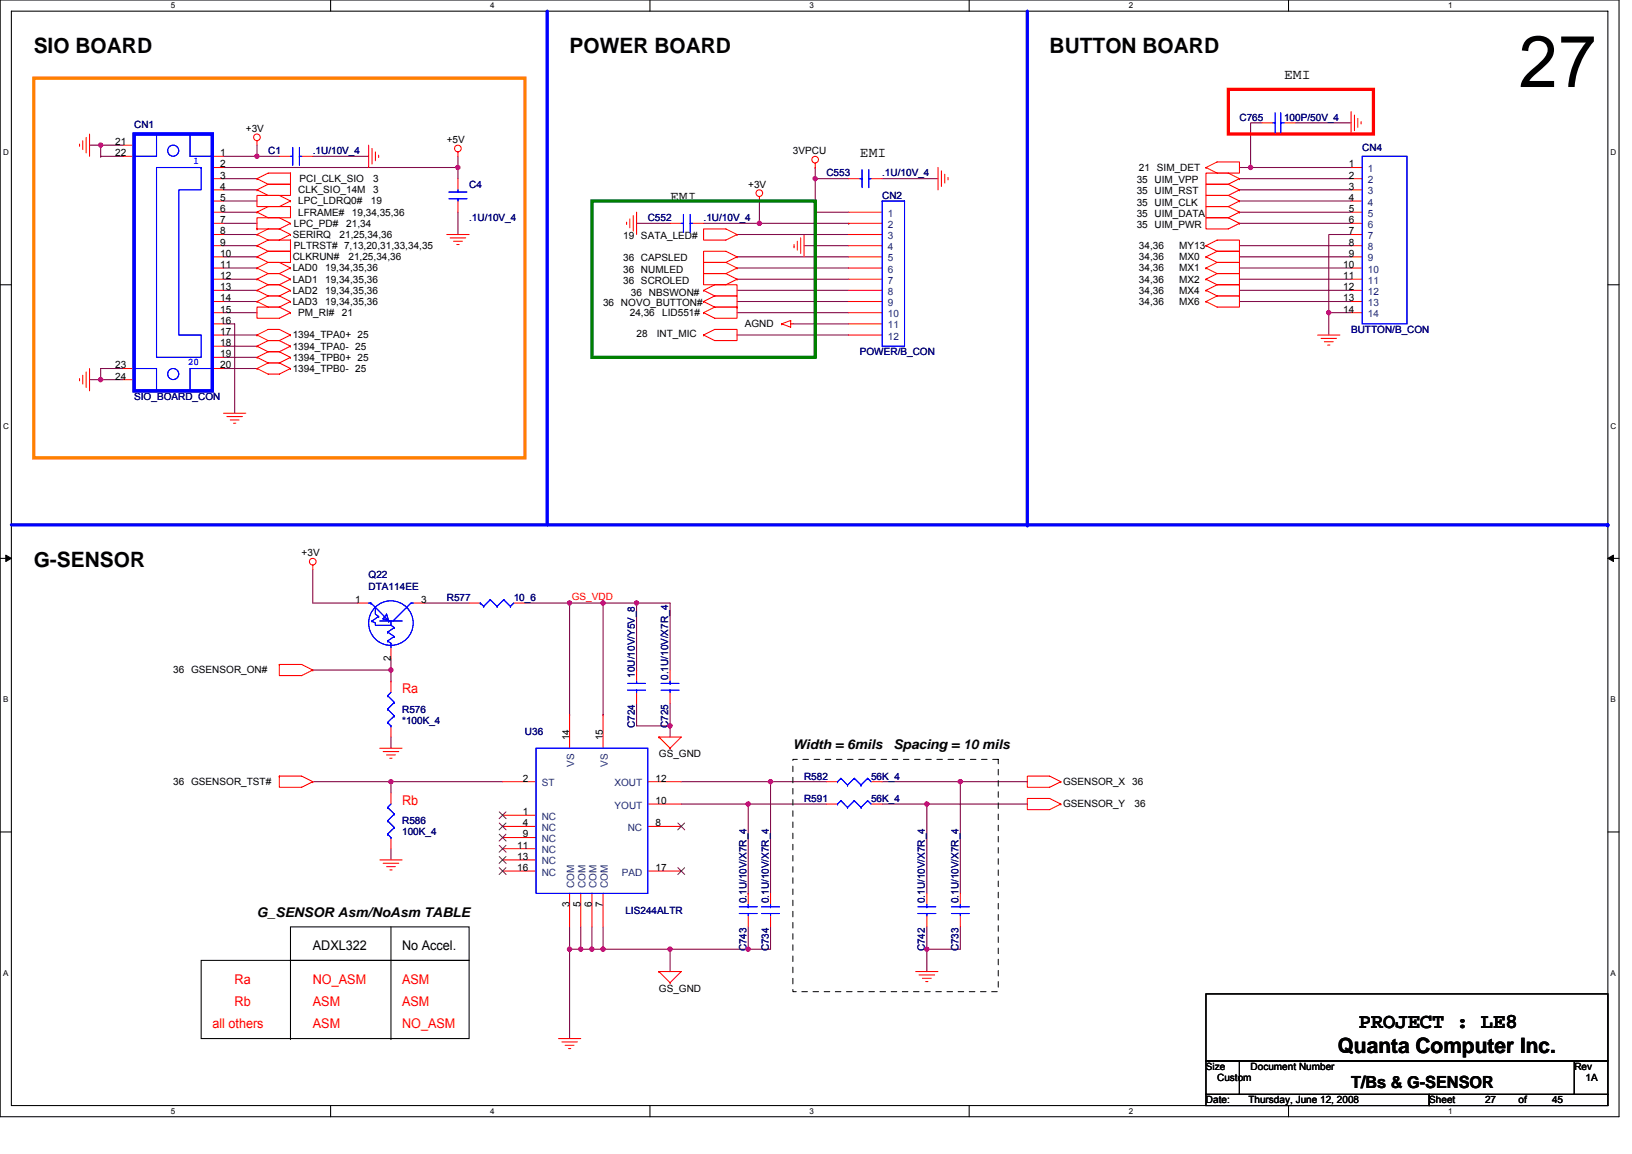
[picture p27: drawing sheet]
<svg xmlns="http://www.w3.org/2000/svg" width="297mm" height="210mm" viewBox="0 0 297 210" stroke-linecap="round" stroke-linejoin="round" font-family="sans-serif">
<defs><g id="words">
<text font-size="13" x="276.4" y="15.8">27</text>
<g font-size="3.9">
<text x="6.1" y="9.7">SIO BOARD</text>
<text x="103.7" y="9.7">POWER BOARD</text>
<text x="191" y="9.7">BUTTON BOARD</text>
<text x="6.1" y="103.1">G-SENSOR</text>
<text x="243.5" y="191.5">Quanta Computer Inc.</text>
<text x="247.3" y="187.1">PROJECT : LE8</text>
</g>
<text font-size="3" x="245.9" y="197.9">T/Bs &amp; G-SENSOR</text>
<g font-size="2.6">
<text x="233.7" y="14.3">EMI</text>
<text x="156.5" y="28.5">EMI</text>
<text x="122" y="36.7">EMI</text>
</g>
<g font-size="2.4" fill="#f00">
<text x="73.2" y="126.1">Ra</text>
<text x="73.2" y="146.5">Rb</text>
<text x="42.7" y="179">Ra</text>
<text x="56.9" y="179">NO_ASM</text>
<text x="73.2" y="179">ASM</text>
<text x="42.7" y="183">Rb</text>
<text x="56.9" y="183">ASM</text>
<text x="73.2" y="183">ASM</text>
<text x="38.6" y="187.1">all others</text>
<text x="56.9" y="187.1">ASM</text>
<text x="73.2" y="187.1">NO_ASM</text>
</g>
<g font-size="2.4">
<text x="144.3" y="136.3">Width = 6mils</text>
<text x="162.6" y="136.3">Spacing = 10 mils</text>
<text x="46.8" y="166.8">G_SENSOR Asm/NoAsm TABLE</text>
<text x="56.9" y="172.9">ADXL322</text>
<text x="73.2" y="172.9">No Accel.</text>
</g>
<g font-size="1.8" fill="#000080">
<text x="24.4" y="23.4">CN1</text>
<text x="225.6" y="21.9">C765</text>
<text x="233.7" y="21.9">100P/50V_4</text>
<text x="48.8" y="28">C1</text>
<text x="56.9" y="28">.1U/10V_4</text>
<text x="247.9" y="27.4">CN4</text>
<text x="85.4" y="34.1">C4</text>
<text x="150.4" y="32.1">C553</text>
<text x="160.6" y="32.1">.1U/10V_4</text>
<text x="85.4" y="40.2">.1U/10V_4</text>
<text x="117.9" y="40.2">C552</text>
<text x="128.1" y="40.2">.1U/10V_4</text>
<text x="160.6" y="36.2">CN2</text>
<text x="156.5" y="64.6">POWER/B_CON</text>
<text x="245.9" y="60.6">BUTTON/B_CON</text>
<text x="24.4" y="72.7">SIO_BOARD_CON</text>
<text x="67.1" y="105.3">Q22</text>
<text x="67.1" y="107.3">DTA114EE</text>
<text x="81.3" y="109.3">R577</text>
<text x="93.5" y="109.3">10_6</text>
<text x="115.5" y="123.3" transform="rotate(-90 115.5 123.3)">10U/10V/Y5V_8</text>
<text x="121.6" y="123.7" transform="rotate(-90 121.6 123.7)">0.1U/10V/X7R_4</text>
<text x="73.2" y="129.6">R576</text>
<text x="73.2" y="131.7">*100K_4</text>
<text x="95.5" y="133.7">U36</text>
<text x="115.5" y="132.5" transform="rotate(-90 115.5 132.5)">C724</text>
<text x="121.6" y="132.5" transform="rotate(-90 121.6 132.5)">C725</text>
<text x="146.3" y="141.8">R582</text>
<text x="158.5" y="141.8">56K_4</text>
<text x="73.2" y="150">R586</text>
<text x="146.3" y="145.9">R591</text>
<text x="158.5" y="145.9">56K_4</text>
<text x="73.2" y="152">100K_4</text>
<text x="113.8" y="166.2">LIS244ALTR</text>
<text x="135.8" y="164.4" transform="rotate(-90 135.8 164.4)">0.1U/10V/X7R_4</text>
<text x="139.9" y="164.4" transform="rotate(-90 139.9 164.4)">0.1U/10V/X7R_4</text>
<text x="168.4" y="164.4" transform="rotate(-90 168.4 164.4)">0.1U/10V/X7R_4</text>
<text x="174.5" y="164.4" transform="rotate(-90 174.5 164.4)">0.1U/10V/X7R_4</text>
<text x="135.8" y="173.1" transform="rotate(-90 135.8 173.1)">C743</text>
<text x="139.9" y="173.1" transform="rotate(-90 139.9 173.1)">C734</text>
<text x="168.4" y="173.1" transform="rotate(-90 168.4 173.1)">C742</text>
<text x="174.5" y="173.1" transform="rotate(-90 174.5 173.1)">C733</text>
</g>
<g font-size="1.8">
<text x="44.7" y="24">+3V</text>
<text x="21" y="26.4">21</text>
<text x="21" y="28.4">22</text>
<text x="40.1" y="28.4">1</text>
<text x="81.3" y="26">+5V</text>
<text x="144.3" y="28">3VPCU</text>
<text x="40.1" y="30.5">2</text>
<text x="40.1" y="32.5">3</text>
<text x="40.1" y="34.5">4</text>
<text x="54.3" y="35.2">CLK_SIO_14M</text>
<text x="54.5" y="33.1">PCI_CLK_SIO</text>
<text x="67.9" y="35.2">3</text>
<text x="67.9" y="33.1">3</text>
<text x="136.2" y="34.1">+3V</text>
<text x="206.9" y="33.3">35 UIM_VPP</text>
<text x="206.9" y="35.4">35 UIM_RST</text>
<text x="207.3" y="31.1">21 SIM_DET</text>
<text x="245.5" y="30.5">1</text>
<text x="245.5" y="32.5">2</text>
<text x="245.5" y="34.5">3</text>
<text x="40.1" y="36.6">5</text>
<text x="40.1" y="38.6">6</text>
<text x="40.1" y="40.6">7</text>
<text x="53.5" y="41.3">LPC_PD#</text>
<text x="54.3" y="37.2">LPC_LDRQ0#</text>
<text x="54.3" y="39.2">LFRAME#</text>
<text x="63" y="41.3">21,34</text>
<text x="64" y="39.2">19,34,35,36</text>
<text x="67.5" y="37.2">19</text>
<text x="206.9" y="39.4">35 UIM_DATA</text>
<text x="206.9" y="41.5">35 UIM_PWR</text>
<text x="206.9" y="37.4">35 UIM_CLK</text>
<text x="245.5" y="36.6">4</text>
<text x="245.5" y="38.6">5</text>
<text x="245.5" y="40.6">6</text>
<text x="40.1" y="42.7">8</text>
<text x="40.1" y="44.7">9</text>
<text x="40.1" y="46.7">10</text>
<text x="53.3" y="43.3">SERIRQ</text>
<text x="53.3" y="47.3">CLKRUN#</text>
<text x="53.5" y="45.3">PLTRST# 7,13,20,31,33,34,35</text>
<text x="61.8" y="43.3">21,25,34,36</text>
<text x="63.4" y="47.3">21,25,34,36</text>
<text x="113.4" y="47.6">36 CAPSLED</text>
<text x="113.4" y="43.5">19 SATA_LED#</text>
<text x="207.3" y="47.3">34,36</text>
<text x="207.3" y="45.3">34,36</text>
<text x="214.6" y="47.3">MX0</text>
<text x="214.6" y="45.3">MY13</text>
<text x="245.5" y="42.7">7</text>
<text x="245.5" y="44.7">8</text>
<text x="245.5" y="46.7">9</text>
<text x="40.1" y="48.7">11</text>
<text x="40.1" y="50.8">12</text>
<text x="40.1" y="52.8">13</text>
<text x="53.3" y="51.4">LAD1</text>
<text x="53.3" y="49.4">LAD0</text>
<text x="53.3" y="53.4">LAD2</text>
<text x="59.2" y="51.4">19,34,35,36</text>
<text x="59.2" y="49.4">19,34,35,36</text>
<text x="59.2" y="53.4">19,34,35,36</text>
<text x="113.4" y="49.6">36 NUMLED</text>
<text x="113.4" y="51.6">36 SCROLED</text>
<text x="114.8" y="53.8">36 NBSWON#</text>
<text x="207.3" y="53.4">34,36</text>
<text x="207.3" y="51.4">34,36</text>
<text x="207.3" y="49.4">34,36</text>
<text x="214.6" y="53.4">MX4</text>
<text x="214.6" y="51.4">MX2</text>
<text x="214.6" y="49.4">MX1</text>
<text x="244.5" y="48.7">10</text>
<text x="244.5" y="50.8">11</text>
<text x="244.5" y="52.8">12</text>
<text x="40.1" y="54.8">14</text>
<text x="40.1" y="56.9">15</text>
<text x="40.1" y="58.9">16</text>
<text x="53.3" y="55.5">LAD3</text>
<text x="54.3" y="57.5">PM_RI#</text>
<text x="59.2" y="55.5">19,34,35,36</text>
<text x="62.2" y="57.5">21</text>
<text x="109.8" y="55.7">36 NOVO_BUTTON#</text>
<text x="114.6" y="57.5">24,36</text>
<text x="120.5" y="57.5">LID551#</text>
<text x="135.6" y="59.5">AGND</text>
<text x="207.3" y="55.5">34,36</text>
<text x="214.6" y="55.5">MX6</text>
<text x="244.5" y="54.8">13</text>
<text x="244.5" y="56.9">14</text>
<text x="40.1" y="60.9">17</text>
<text x="40.1" y="63">18</text>
<text x="40.1" y="65">19</text>
<text x="53.3" y="65.6">1394_TPB0+ 25</text>
<text x="53.3" y="61.6">1394_TPA0+ 25</text>
<text x="53.3" y="63.6">1394_TPA0- 25</text>
<text x="115.9" y="61.4">28</text>
<text x="119.5" y="61.4">INT_MIC</text>
<text x="21" y="67">23</text>
<text x="21" y="69.1">24</text>
<text x="40.1" y="67">20</text>
<text x="53.3" y="67.7">1394_TPB0- 25</text>
<text x="54.9" y="101.2">+3V</text>
<text x="64.7" y="109.7">1</text>
<text x="76.6" y="109.7">3</text>
<text x="31.5" y="122.5">36 GSENSOR_ON#</text>
<text x="71.1" y="120.3" transform="rotate(-90 71.1 120.3)">2</text>
<text x="103.6" y="134.7" transform="rotate(-90 103.6 134.7)">14</text>
<text x="109.7" y="134.7" transform="rotate(-90 109.7 134.7)">15</text>
<text x="119.9" y="137.8">GS_GND</text>
<text x="31.5" y="142.9">36 GSENSOR_TST#</text>
<text x="95.1" y="142.2">2</text>
<text x="119.3" y="142.2">12</text>
<text x="193.5" y="142.9">GSENSOR_X 36</text>
<text x="95.1" y="148.3">1</text>
<text x="119.3" y="146.3">10</text>
<text x="193.5" y="146.9">GSENSOR_Y</text>
<text x="206.5" y="146.9">36</text>
<text x="94.1" y="154.4">11</text>
<text x="95.1" y="150.3">4</text>
<text x="95.1" y="152.4">9</text>
<text x="119.3" y="150.3">8</text>
<text x="94.1" y="156.4">13</text>
<text x="94.1" y="158.5">16</text>
<text x="119.3" y="158.5">17</text>
<text x="103.6" y="165" transform="rotate(-90 103.6 165)">3</text>
<text x="105.7" y="165" transform="rotate(-90 105.7 165)">5</text>
<text x="107.7" y="165" transform="rotate(-90 107.7 165)">6</text>
<text x="109.7" y="165" transform="rotate(-90 109.7 165)">7</text>
<text x="119.9" y="180.4">GS_GND</text>
<text x="219.5" y="194.7">Size</text>
<text x="221.5" y="196.7">Custom</text>
<text x="227.6" y="194.7">Document Number</text>
<text x="286.5" y="194.7">Rev</text>
<text x="288.6" y="196.7">1A</text>
<text x="219.5" y="200.8">Date:</text>
<text x="227.2" y="200.8">Thursday, June 12, 2008</text>
<text x="260.1" y="200.8">Sheet</text>
<text x="270.3" y="200.8">27</text>
<text x="276.4" y="200.8">of</text>
<text x="282.5" y="200.8">45</text>
</g>
<g font-size="1.8" fill="#00f">
<text x="35.2" y="29.9">1</text>
<text x="34.2" y="66.5">20</text>
</g>
<g font-size="1.8" fill="#004080">
<text x="249" y="31.3">1</text>
<text x="249" y="33.3">2</text>
<text x="249" y="35.4">3</text>
<text x="161.6" y="41.5">2</text>
<text x="161.6" y="39.4">1</text>
<text x="249" y="37.4">4</text>
<text x="249" y="39.4">5</text>
<text x="249" y="41.5">6</text>
<text x="161.6" y="47.6">5</text>
<text x="161.6" y="45.5">4</text>
<text x="161.6" y="43.5">3</text>
<text x="249" y="43.5">7</text>
<text x="249" y="45.5">8</text>
<text x="249" y="47.6">9</text>
<text x="161.6" y="53.7">8</text>
<text x="161.6" y="51.6">7</text>
<text x="161.6" y="49.6">6</text>
<text x="249" y="49.6">10</text>
<text x="249" y="51.6">11</text>
<text x="249" y="53.7">12</text>
<text x="161.6" y="55.7">9</text>
<text x="161.6" y="59.8">11</text>
<text x="161.6" y="57.7">10</text>
<text x="249" y="55.7">13</text>
<text x="249" y="57.7">14</text>
<text x="161.6" y="61.8">12</text>
<text x="98.6" y="143.1">ST</text>
<text x="104.5" y="139.6" transform="rotate(-90 104.5 139.6)">VS</text>
<text x="110.6" y="139.6" transform="rotate(-90 110.6 139.6)">VS</text>
<text x="111.8" y="143.1">XOUT</text>
<text x="98.6" y="149.2">NC</text>
<text x="111.9" y="147.1">YOUT</text>
<text x="98.6" y="151.2">NC</text>
<text x="98.6" y="153.2">NC</text>
<text x="98.6" y="155.3">NC</text>
<text x="114.3" y="151.2">NC</text>
<text x="98.6" y="157.3">NC</text>
<text x="98.6" y="159.3">NC</text>
<text x="104.5" y="161.5" transform="rotate(-90 104.5 161.5)">COM</text>
<text x="106.5" y="161.5" transform="rotate(-90 106.5 161.5)">COM</text>
<text x="108.6" y="161.5" transform="rotate(-90 108.6 161.5)">COM</text>
<text x="110.6" y="161.5" transform="rotate(-90 110.6 161.5)">COM</text>
<text x="113.2" y="159.3">PAD</text>
</g>
<text font-size="1.8" fill="#f00" x="104.1" y="109.1">GS_VDD</text>
<g font-size="1.5">
<text x="31.1" y="1.5">5</text>
<text x="89.2" y="1.5">4</text>
<text x="147.3" y="1.5">3</text>
<text x="205.4" y="1.5">2</text>
<text x="263.6" y="1.5">1</text>
<text x=".5" y="28.2">D</text>
<text x="293.2" y="28.2">D</text>
<text x=".5" y="78">C</text>
<text x="293.2" y="78">C</text>
<text x=".5" y="127.8">B</text>
<text x="293.2" y="127.8">B</text>
<text x=".5" y="177.6">A</text>
<text x="293.2" y="177.6">A</text>
<text x="31.1" y="202.7">5</text>
<text x="89.2" y="202.7">4</text>
<text x="147.3" y="202.7">3</text>
<text x="205.4" y="202.7">2</text>
<text x="263.6" y="202.7">1</text>
</g>
</g></defs>
<path d="M0 0h294.7v203.2h-294.7zM2.1 2h290.5v199.2h-290.5z" fill="none" stroke="#000" stroke-width=".19"/>
<g fill="#fff">
<path d="M31.1 .2h.8v1.6h-.8z"/>
<path d="M31.1 201.4h.8v1.6h-.8z"/>
</g>
<path d="M60.2 0v2M60.2 201.2v2" fill="none" stroke="#000" stroke-width=".19"/>
<g fill="#fff">
<path d="M89.2 .2h.8v1.6h-.8z"/>
<path d="M89.2 201.4h.8v1.6h-.8z"/>
</g>
<path d="M118.3 0v2M118.3 201.2v2" fill="none" stroke="#000" stroke-width=".19"/>
<g fill="#fff">
<path d="M147.3 .2h.8v1.6h-.8z"/>
<path d="M147.3 201.4h.8v1.6h-.8z"/>
</g>
<path d="M176.4 0v2M176.4 201.2v2" fill="none" stroke="#000" stroke-width=".19"/>
<g fill="#fff">
<path d="M205.4 .2h.8v1.6h-.8z"/>
<path d="M205.4 201.4h.8v1.6h-.8z"/>
</g>
<path d="M234.5 0v2M234.5 201.2v2" fill="none" stroke="#000" stroke-width=".19"/>
<g fill="#fff">
<path d="M263.6 .2h.8v1.6h-.8z"/>
<path d="M263.6 201.4h.8v1.6h-.8z"/>
<path d="M.5 26.9h1.1v1.7h-1.1z"/>
<path d="M293.2 26.9h1v1.7h-1z"/>
<path d="M.5 76.7h1.1v1.6h-1.1z"/>
<path d="M293.2 76.7h1v1.6h-1z"/>
</g>
<path d="M0 51.8h2.1M292.6 51.8h2.1" fill="none" stroke="#000" stroke-width=".19"/>
<g fill="#fff">
<path d="M.5 126.5h1v1.6h-1z"/>
<path d="M293.2 126.5h.9v1.6h-.9z"/>
</g>
<path d="M0 101.6h2.1M292.6 101.6h2.1" fill="none" stroke="#000" stroke-width=".19"/>
<path d="M1.1 101l1 .6-1 .6zM292.6 101.6l1.1-.6v1.2z" fill="#000" stroke="#000" stroke-width=".18"/>
<g fill="#fff">
<path d="M.5 176.3h1v1.6h-1z"/>
<path d="M293.1 176.3h1v1.6h-1z"/>
</g>
<g fill="none" stroke="#000" stroke-width=".19">
<path d="M0 151.4h2.1M292.6 151.4h2.1M36.6 174.8h48.8v14.2h-48.8zM52.9 168.7h32.5v6.1h-32.5zM52.9 174.8v14.2M71.2 168.7v20.3M52.9 189h.1M71.2 189h.1M219.5 193h6.1v6.1h-6.1zM219.5 199.1h40.6v2.1h-40.6zM219.5 180.8h73.1v12.2h-73.1zM225.6 193h61v6.1h-61z"/>
<path d="M260.1 199.1h32.5v2.1h-32.5zM286.6 193h6v6.1h-6z"/>
</g>
<g fill="none" stroke="#800040" stroke-width=".19">
<path d="M16.3 26.4h2M18.3 26.4v2M18.3 26.4h.1M18.3 28.4h.1M18.3 26.4h4.1M18.3 28.4h4.1M40.7 28.4h6.1M40.7 32.5h6.1M40.7 36.6h6.1M40.7 34.5h6.1M40.7 38.6h6.1M40.7 30.5h42.7"/>
<path d="M46.8 28.4h.1M46.8 28.4h4M46.8 26.4v2M56.9 28.4h10.2M83.4 30.5h.1M83.4 38.6v4.1M83.4 28.4v2.1M83.4 30.5v2M138.2 36.6v4M148.4 32.5v6.1h6.1M148.4 30.5v2M148.4 32.5h.1"/>
<path d="M148.4 32.5h6.1M160.6 32.5h10.1M225.6 38.6h20.3M225.6 30.5h2M225.6 32.5h20.3M225.6 34.5h20.3M225.6 36.6h20.3M227.6 30.5h.1M227.6 30.5h18.3M229.7 22.4h-2.1v8.1M235.8 22.4h10.1M40.7 48.8h6.1"/>
<path d="M40.7 58.9h2v16.3M40.7 42.7h6.1M40.7 54.9h6.1M40.7 46.7h6.1M40.7 44.7h6.1M40.7 40.6h6.1M40.7 52.8h6.1M40.7 50.8h6.1M40.7 56.9h6.1M115.9 40.6h6.1M128.1 40.6h10.1M134.2 54.9h20.3"/>
<path d="M134.2 52.8h20.3M134.2 50.8h20.3M134.2 46.7h20.3M134.2 42.7h20.3M134.2 56.9h20.3M134.2 48.8h20.3M138.2 40.6h16.3M144.3 58.9h10.2M146.3 44.7h8.2M154.5 40.6h.1M225.6 52.8h20.3M225.6 44.7h20.3"/>
<path d="M225.6 50.8h20.3M225.6 48.8h20.3M225.6 46.7h20.3M225.6 40.6h20.3M225.6 54.9h20.3M241.8 56.9h4.1M241.8 56.9h.1M241.8 56.9v4.1M245.9 42.7h-4.1v14.2M16.3 69.1h2M18.3 69.1h.1M18.3 69.1h4.1"/>
<path d="M22.4 67.1h-4.1v2M40.7 65h6.1M40.7 67.1h6.1M40.7 61h6.1M40.7 63h6.1M134.2 61h20.3M56.9 103.6v6.1h8.2M71.2 119.9v2M77.3 109.7h8.1M95.5 109.7h8.2M103.7 109.7v20.3M103.7 109.7h6.1"/>
<path d="M109.8 109.7h.1M109.8 109.7h6.1M109.8 109.7v20.3M115.9 109.7h6.1v12.2M115.9 109.7v12.2M56.9 121.9h14.3M71.2 134.1v2M71.2 121.9h.1M71.2 124h.1M71.2 121.9v2.1M103.7 130h.1M109.8 130h.1"/>
<path d="M115.9 128v4.1h6.1M115.9 121.9h.1M122 132.1h.1M122 132.1v2M122 128v4.1M56.9 142.2h14.3M71.2 142.2v2.1M71.2 142.2h.1M71.2 154.4v2.1M71.2 142.2h20.3M124 146.3h12.2M124 142.2h16.2"/>
<path d="M136.2 146.3h14.2M136.2 146.3v16.3M140.2 142.2v20.4M140.2 142.2h.1M140.2 142.2h10.2M160.6 142.2h14.2M160.6 146.3h8.1M168.7 146.3v16.3M168.7 146.3h.1M168.7 146.3h18.3M174.8 142.2h.1M174.8 142.2v20.4"/>
<path d="M174.8 142.2h12.2M103.7 172.7h.1M103.7 172.7v16.3M103.7 172.7h4M103.7 168.7v4M105.7 168.7v4M105.7 172.7h.1M107.7 172.7h.1M107.7 172.7h2.1M107.7 168.7v4M109.8 172.7h.1M109.8 172.7h12.2"/>
<path d="M109.8 168.7v4M122 172.7v4.1M122 172.7h14.2M136.2 168.7v4M136.2 172.7h.1M136.2 162.6h.1M140.2 168.7v4h-4M168.7 172.7h.1M168.7 172.7v4.1M168.7 168.7v4M174.8 168.7v4h-6.1"/>
</g>
<g fill="#f0f" stroke="#f0f" stroke-width=".19">
<circle cx="174.8" cy="142.2" r=".39"/>
<circle cx="168.7" cy="146.3" r=".39"/>
<circle cx="121.9" cy="172.7" r=".39"/>
<circle cx="136.2" cy="172.7" r=".39"/>
<circle cx="140.2" cy="142.2" r=".39"/>
<circle cx="121.9" cy="132.1" r=".39"/>
<circle cx="107.7" cy="172.7" r=".39"/>
<circle cx="136.2" cy="146.3" r=".39"/>
<circle cx="109.8" cy="172.7" r=".39"/>
<circle cx="71.1" cy="142.2" r=".39"/>
<circle cx="109.8" cy="109.7" r=".39"/>
<circle cx="103.7" cy="109.7" r=".39"/>
<circle cx="115.9" cy="109.7" r=".39"/>
<circle cx="103.7" cy="172.7" r=".39"/>
<circle cx="168.7" cy="172.7" r=".39"/>
<circle cx="105.7" cy="172.7" r=".39"/>
<circle cx="71.1" cy="121.9" r=".39"/>
<circle cx="138.2" cy="40.6" r=".39"/>
<circle cx="241.8" cy="56.9" r=".39"/>
<circle cx="148.4" cy="32.5" r=".39"/>
<circle cx="227.6" cy="30.5" r=".39"/>
<circle cx="83.3" cy="30.5" r=".39"/>
<circle cx="46.8" cy="28.4" r=".39"/>
<circle cx="18.3" cy="69.1" r=".39"/>
<circle cx="18.3" cy="26.4" r=".39"/>
</g>
<path d="M99.6 2v93.5M187 2v93.5M24.4 24.4h14.2v46.7h-14.2zM2.1 95.5h290.5M187 95.5h.1M292.6 95.5h.1" fill="none" stroke="#00f" stroke-width=".59"/>
<g fill="none" stroke="#f00" stroke-width=".19">
<path d="M14.5 26.2v.4M15.1 25.6v1.6M15.7 25v2.8M16.3 24.4v4M22.4 28.4h2M22.4 26.4h2M38.6 32.5h2.1M38.6 28.4h2.1M38.6 30.5h2.1M38.6 34.5h2.1M38.6 36.6h2.1M38.6 38.6h2.1"/>
<path d="M46.8 35.6h4l2.1 1-2.1 1h-4zM46.8 34.5h.1M46.8 38.6h.1M46.8 32.5h.1M46.8 25.6v.8M46.8 32.5l2 1M48.8 33.5h4.1M48.8 33.5l-2 1M50.8 28.4h2.1M52.9 36.6h.1M52.9 33.5v2.1h-4.1l-2-1.1M52.9 33.5h.1"/>
<path d="M52.9 37.6h-4.1l-2 1M52.9 37.6v2h-4.1l-2-1M52.9 37.6h.1M52.9 31.5h-4.1l-2 1M52.9 31.5v2h-4.1M52.9 31.5h.1M54.9 28.4h2M67.1 26.4v4.1M67.7 27v2.9M68.3 27.6v1.7M68.9 28.2v.5M83.4 27.6v.8"/>
<path d="M83.4 32.5v2M83.4 36.6v2M114.6 39.8v1.6M115.2 39.2v2.9M115.9 38.6v4.1M138.2 36.6h.1M138.2 35.8v.8M148.4 30.5h.1M148.4 29.7v.8M154.5 32.5h2M154.5 38.6h6.1M158.5 32.5h2.1"/>
<path d="M170.7 30.5v4M171.3 31.1v2.8M172 31.7v1.6M172.5 32.3v.4M219.5 30.5l2-1h4.1v2h-4.1zM219.5 30.5h.1M223.6 37.6h-4.1v2h4.1M223.6 39.6h-4.1v2.1h4.1l2-1.1M223.6 35.6h-4.1v2h4.1M223.6 33.5h-4.1v2.1h4.1M223.6 37.6l2 1M223.6 39.6l2 1"/>
<path d="M223.6 35.6l2 1M223.6 33.5l2 1M225.6 38.6h.1M225.6 32.5l-2-1h-4.1v2h4.1M225.6 32.5h.1M225.6 36.6h.1M225.6 34.5h.1M225.6 38.6l-2 1M225.6 32.5l-2 1M225.6 36.6l-2 1M225.6 34.5l-2 1.1M229.7 22.4h2"/>
<path d="M233.7 22.4h2.1M245.9 20.3v4.1M245.9 32.5h2M245.9 30.5h2M245.9 34.5h2M245.9 36.6h2M245.9 38.6h2M246.5 20.9v2.9M247.1 21.5v1.7M247.7 22.1v.5M38.6 40.6h2.1M38.6 42.7h2.1"/>
<path d="M38.6 44.7h2.1M38.6 46.7h2.1M38.6 48.8h2.1M38.6 50.8h2.1M38.6 52.8h2.1M38.6 54.9h2.1M38.6 56.9h2.1M38.6 58.9h2.1M46.8 50.8h.1M46.8 44.7h.1M46.8 42.7h.1M46.8 48.8h.1"/>
<path d="M46.8 46.7h.1M46.8 41.7h4M46.8 41.7h.1M46.8 54.9h.1M46.8 54.9l2 1h2M46.8 52.8h.1M46.8 50.8l2 1M46.8 44.7l2 1M46.8 42.7l2 1M46.8 48.8l2 1M46.8 46.7l2 1.1M46.8 52.8l2 1"/>
<path d="M48.8 49.8h2M48.8 51.8h2M48.8 43.7h4.1M48.8 47.8h2l2.1 1M48.8 45.7h4.1M48.8 53.8h2M48.8 49.8l-2 1M48.8 43.7l-2 1M48.8 47.8l-2 1M48.8 45.7l-2 1M48.8 53.8l-2 1.1M48.8 51.8l-2 1"/>
<path d="M50.8 55.9h-4v2h4l2.1-1M50.8 41.7h-2l-2 1M50.8 49.8l2.1 1M50.8 55.9l2.1 1M50.8 41.7l2.1 1M50.8 53.8l2.1 1.1M50.8 51.8l2.1 1M52.9 50.8h.1M52.9 43.7v2h-4.1M52.9 43.7h.1M52.9 56.9h.1M52.9 42.7l-2.1 1h-2"/>
<path d="M52.9 42.7h.1M52.9 48.8h.1M52.9 45.7v2.1h-4.1M52.9 45.7h.1M52.9 40.6h.1M52.9 40.6l-2.1-1h-4v2.1M52.9 54.9h.1M52.9 52.8h.1M52.9 50.8l-2.1 1M52.9 48.8l-2.1 1M52.9 40.6l-2.1 1.1M52.9 54.9l-2.1 1"/>
<path d="M52.9 52.8l-2.1 1M81.3 42.7h4.1M81.9 43.3h2.9M82.5 43.9h1.7M83.1 44.5h.5M114 40.4v.5M122 40.6h2M126 40.6h2.1M128.1 56.9h.1M128.1 52.8l2-1h4.1v2h-4.1M128.1 52.8h.1M128.1 54.9h.1"/>
<path d="M128.1 41.7h4l2.1 1-2.1 1h-4zM128.1 52.8l2 1M128.1 54.9l2 1M130.1 55.9h4.1M130.1 53.8h4.1v2.1h-4.1M130.1 55.9l-2 1M130.1 53.8l-2 1.1M132.1 47.8h-4v2h4M132.1 49.8h-4v2h4l2.1-1M132.1 47.8l2.1 1M132.1 49.8l2.1 1M134.2 55.9v2h-4.1l-2-1"/>
<path d="M134.2 55.9h.1M134.2 46.7l-2.1-1h-4v2.1h4M134.2 46.7h.1M134.2 48.8h.1M134.2 50.8h.1M134.2 42.7h.1M134.2 46.7l-2.1 1.1M134.2 48.8l-2.1 1M142.3 58.9h.1M143.9 58.3v1.2l-1.6-.6M143.9 58.9h.4M143.9 58.3h.1"/>
<path d="M143.9 58.3l-1.6 .6M144.5 44.9h.1M144.5 44.5v.4M145.1 43.9v1.6M145.7 43.3v2.8M146.3 42.7v4M154.5 40.6h6.1M154.5 42.7h6.1M154.5 44.7h6.1M154.5 46.7h6.1M154.5 48.8h6.1M154.5 50.8h6.1"/>
<path d="M154.5 52.8h6.1M154.5 54.9h6.1M154.5 56.9h6.1M154.5 58.9h6.1M219.5 46.7h.1M219.5 52.8h.1M219.5 44.7l2-1h4.1v2h-4.1M219.5 44.7h.1M219.5 50.8h.1M219.5 48.8h.1M219.5 54.9h.1M219.5 46.7l2 1.1"/>
<path d="M219.5 52.8l2 1M219.5 44.7l2 1M219.5 50.8l2 1M219.5 48.8l2 1M221.5 45.7h4.1v2.1h-4.1M221.5 51.8h4.1v2h-4.1M221.5 49.8h4.1v2h-4.1M221.5 47.8h4.1v2h-4.1M221.5 53.8h4.1v2.1h-4.1l-2-1M221.5 45.7l-2 1M221.5 51.8l-2 1M221.5 49.8l-2 1"/>
<path d="M221.5 47.8l-2 1M221.5 53.8l-2 1.1M225.6 40.6h.1M245.9 40.6h2M245.9 42.7h2M245.9 44.7h2M245.9 46.7h2M245.9 48.8h2M245.9 50.8h2M245.9 52.8h2M245.9 54.9h2M245.9 56.9h2"/>
<path d="M14.5 68.9v.4M15.1 68.3v1.6M15.7 67.7v2.8M16.3 67.1v4M22.4 67.1h2M22.4 69.1h2M38.6 61h2.1M38.6 63h2.1M38.6 65h2.1M38.6 67.1h2.1M40.7 75.2h4M41.3 75.8h2.8"/>
<path d="M41.9 76.4h1.6M42.5 77h.4M46.8 67.1h.1M46.8 67.1l2 1h2l2.1-1M46.8 65h.1M46.8 61l2-1.1h2l2.1 1.1M46.8 61h.1M46.8 63h.1M46.8 65l2 1M46.8 61l2 1M46.8 63l2 1M48.8 66h2"/>
<path d="M48.8 64h2M48.8 62h2M48.8 66l-2 1.1M48.8 64l-2 1M48.8 62l-2 1M50.8 66l2.1 1.1M50.8 64l2.1 1M50.8 62l2.1 1M52.9 67.1h.1M52.9 65h.1M52.9 61h.1M52.9 63h.1"/>
<path d="M52.9 65l-2.1 1M52.9 61l-2.1 1M52.9 63l-2.1 1M128.1 61l2-1.1h4.1v2.1h-4.1zM128.1 61h.1M154.5 61h6.1M239.8 61h4.1M240.4 61.6h2.9M241 62.2h1.7M241.6 62.8h.5M56.9 102.8v.8M65.1 109.7h2"/>
<path d="M71.2 117.9v2M75.2 109.7h2.1M85.4 109.7h2M93.5 109.7h2M50.8 120.9h4.1l2 1M50.8 120.9v2h4.1l2-1M50.8 120.9h.1M56.9 121.9h.1M69.1 136.1h4.1M69.7 136.8h2.9M70.4 137.4h1.6M70.9 138h.5"/>
<path d="M71.2 124v2M71.2 132.1v2M103.7 130v6.1M109.8 130v6.1M115.9 121.9v2.1M115.9 126v2M119.9 134.1h4.1l-2 2M119.9 134.1h.1M119.9 134.1l2.1 2M122 136.1h.1M122 121.9v2.1M122 126v2"/>
<path d="M50.8 141.2h4.1l2 1M50.8 141.2v2.1h4.1l2-1.1M50.8 141.2h.1M56.9 142.2h.1M69.1 156.5h4.1M69.7 157.1h2.9M70.4 157.7h1.6M70.9 158.3h.5M71.2 144.3v2M71.2 152.4v2M91.5 142.2h6.1M91.5 148.3h6.1"/>
<path d="M91.5 150.4h6.1M91.5 152.4h6.1M91.5 154.4h6.1M91.5 156.5h6.1M91.5 158.5h6.1M117.9 142.2h6.1M117.9 146.3h6.1M117.9 150.4h6.1M117.9 158.5h6.1M150.4 142.2h2M150.4 146.3h2M158.5 142.2h2.1"/>
<path d="M158.5 146.3h2.1M187 145.3h4l2.1 1-2.1 1h-4zM187 141.2h4l2.1 1-2.1 1.1h-4zM193.1 146.3h.1M193.1 142.2h.1M103.7 162.6v6.1M105.7 162.6v6.1M107.7 162.6v6.1M109.8 162.6v6.1M119.9 176.8h4.1l-2 2M119.9 176.8h.1M119.9 176.8l2.1 2"/>
<path d="M122 178.8h.1M136.2 162.6v2M136.2 166.6v2.1M140.2 162.6v2M140.2 166.6v2.1M166.7 176.8h4M167.3 177.4h2.8M167.9 178h1.6M168.5 178.6h.4M168.7 162.6v2M168.7 166.6v2.1M174.8 162.6v2"/>
<path d="M174.8 166.6v2.1M101.6 189h4.1M102.3 189.6h2.8M102.9 190.2h1.6M103.5 190.8h.4"/>
<circle cx="46.8" cy="25" r=".61"/>
<circle cx="83.3" cy="27" r=".61"/>
<circle cx="138.2" cy="35.1" r=".61"/>
<circle cx="148.4" cy="29" r=".61"/>
<circle cx="56.9" cy="102.2" r=".61"/>
</g>
<path d="M144.3 138.2h37.4v42.2h-37.4z" fill="none" stroke="#000" stroke-width=".18" stroke-dasharray="1 1 1 1 1 1 1 1"/>
<path d="M223.6 16.3h26.4v8.1h-26.4z" fill="none" stroke="#f00" stroke-width=".59"/>
<path d="M6.1 14.2h89.4v69.1h-89.4z" fill="none" stroke="#ff8000" stroke-width=".59"/>
<path d="M107.7 36.6h40.7v28.4h-40.7z" fill="none" stroke="#008000" stroke-width=".59"/>
<g fill="none" stroke="#00f" stroke-width=".19">
<path d="M24.4 24.4h4.1v4h-4.1zM28.5 30.5h8.1v4h-4v26.5h4v4h-8.1zM34.6 24.4h4v4h-4zM36.6 30.5h.1M52.9 28.4h.4M53.3 26.8v3.3M54.5 26.8v3.3M54.5 28.4h.1M54.5 28.4h.4M81.7 36.2h3.3M81.7 34.9h3.3M83.4 34.5v.4"/>
<path d="M83.4 36.2h.1M83.4 36.2v.4M124.4 39v3.3M125.6 39v3.3M156.5 32.5h.4M156.9 30.9v3.2M156.9 32.5h.1M158.1 32.5h.4M158.1 30.9v3.2M160.6 36.6h4v26.4h-4zM164.6 36.6h.1M231.7 22.4h.4"/>
<path d="M232.1 20.5v3.7M233.1 20.5v3.7M233.1 22.4h.1M233.1 22.4h.6M247.9 28.4h8.2v30.5h-8.2zM124 40.6h.4M124.4 40.6h.1M125.6 40.6h.4M24.4 67.1h4.1v4h-4.1zM34.6 67.1h4v4h-4zM67.1 109.7h.4M67.5 109.7h.1"/>
<path d="M67.5 109.7l.8 .8M67.7 113l.6 .4v.4h2.9M67.7 113h.1M68.3 110.5v1.3l.6 .4M68.3 110.5l2.5 2.5M68.9 112.2h.1M68.9 112.2l-1.2 .8M69.1 113h4.1M69.7 112.6h.1M69.7 112.6l1.1 .4M70.4 111.8h.1M70.4 111.8l-.7 .8"/>
<path d="M70.4 111.8l.4 1.2M70.5 116.6l.7 .5v.8M70.5 116.6h.1M70.5 115h.1M70.5 115l1.3 .8M70.8 113h.1M71.2 113v.8M71.2 113.8l.6 .4M71.8 115.8h.1M71.8 114.2h.1M71.8 115.8l-1.3 .8M71.8 114.2l-1.3 .8"/>
<path d="M75.2 109.7h-.4l-3.2 3.3M87.4 109.7h.1M87.4 109.7l.6 .6M88 110.3h.1M89.2 109.1h.1M89.2 109.1l1.3 1.2M89.2 109.1l-1.2 1.2M90.5 110.3h.1M91.7 109.1h.1M91.7 109.1l1.2 1.2M91.7 109.1l-1.2 1.2M92.9 110.3h.1"/>
<path d="M93.5 109.7l-.6 .6M70.5 126.6h.1M70.5 129h.1M70.5 131.5h.1M70.5 126.6l1.3 1.2M70.5 129l1.3 1.3M70.5 131.5l.7 .6M71.2 132.1h.1M71.2 126l-.7 .6M71.8 127.8h.1M71.8 130.3h.1M71.8 127.8l-1.3 1.2"/>
<path d="M71.8 130.3l-1.3 1.2M97.6 136.1h20.3v26.5h-20.3zM114.2 125.6h3.3M114.2 124.4h3.3M115.9 124v.4M115.9 125.6h.1M115.9 125.6v.4M120.3 124.4h3.3M120.3 125.6h3.3M122 125.6v.4M122 124.4h.1M122 124v.4"/>
<path d="M70.5 146.9h.1M70.5 149.4h.1M70.5 151.8h.1M70.5 146.9l1.3 1.2M70.5 149.4l1.3 1.2M70.5 151.8l.7 .6M71.2 152.4h.1M71.2 146.3l-.7 .6M71.8 148.1h.1M71.8 150.6h.1M71.8 148.1l-1.3 1.3M71.8 150.6l-1.3 1.2"/>
<path d="M152.4 142.2h.1M152.4 146.3h.1M153.1 141.6h.1M153.1 145.7h.1M153.1 141.6l1.2 1.3M153.1 141.6l-.7 .6M153.1 145.7l1.2 1.2M153.1 145.7l-.7 .6M154.3 142.9h.1M154.3 146.9h.1M155.5 141.6h.1M155.5 145.7h.1"/>
<path d="M155.5 141.6l1.2 1.3M155.5 141.6l-1.2 1.3M155.5 145.7l1.2 1.2M155.5 145.7l-1.2 1.2M156.7 142.9h.1M156.7 146.9h.1M157.9 141.6h.1M157.9 145.7h.1M157.9 141.6l.6 .6M157.9 141.6l-1.2 1.3M157.9 145.7l.6 .6M157.9 145.7l-1.2 1.2"/>
<path d="M134.6 165h3.2M134.6 166.2h3.2M136.2 166.2v.4M136.2 165h.1M136.2 164.6v.4M138.6 165h3.3M138.6 166.2h3.3M140.2 166.2v.4M140.2 165h.1M140.2 164.6v.4M167.1 165h3.2M167.1 166.2h3.2"/>
<path d="M168.7 166.2v.4M168.7 165h.1M168.7 164.6v.4M173.2 165h3.2M173.2 166.2h3.2M174.8 166.2v.4M174.8 165h.1M174.8 164.6v.4"/>
<circle cx="31.5" cy="27.4" r="1.01"/>
<circle cx="31.5" cy="68.1" r="1.01"/>
<circle cx="71.1" cy="113.4" r="4.1"/>
</g>
<g fill="none" stroke="#804000" stroke-width=".18">
<path d="M90.9 147.7l1.2 1.3M90.9 149.8l1.2 1.2M90.9 151.8l1.2 1.2M90.9 153.8l1.2 1.3M90.9 155.9l1.2 1.2M90.9 157.9l1.2 1.2M92.1 147.7l-1.3 1.3M92.1 149.8l-1.3 1.2M92.1 151.8l-1.3 1.2M92.1 153.8l-1.3 1.3M92.1 155.9l-1.3 1.2M92.1 157.9l-1.3 1.2"/>
<path d="M123.4 149.8l1.2 1.2M123.4 157.9l1.2 1.2M124.6 149.8l-1.2 1.2M124.6 157.9l-1.2 1.2"/>
</g>
<use href="#words"/>
</svg>
